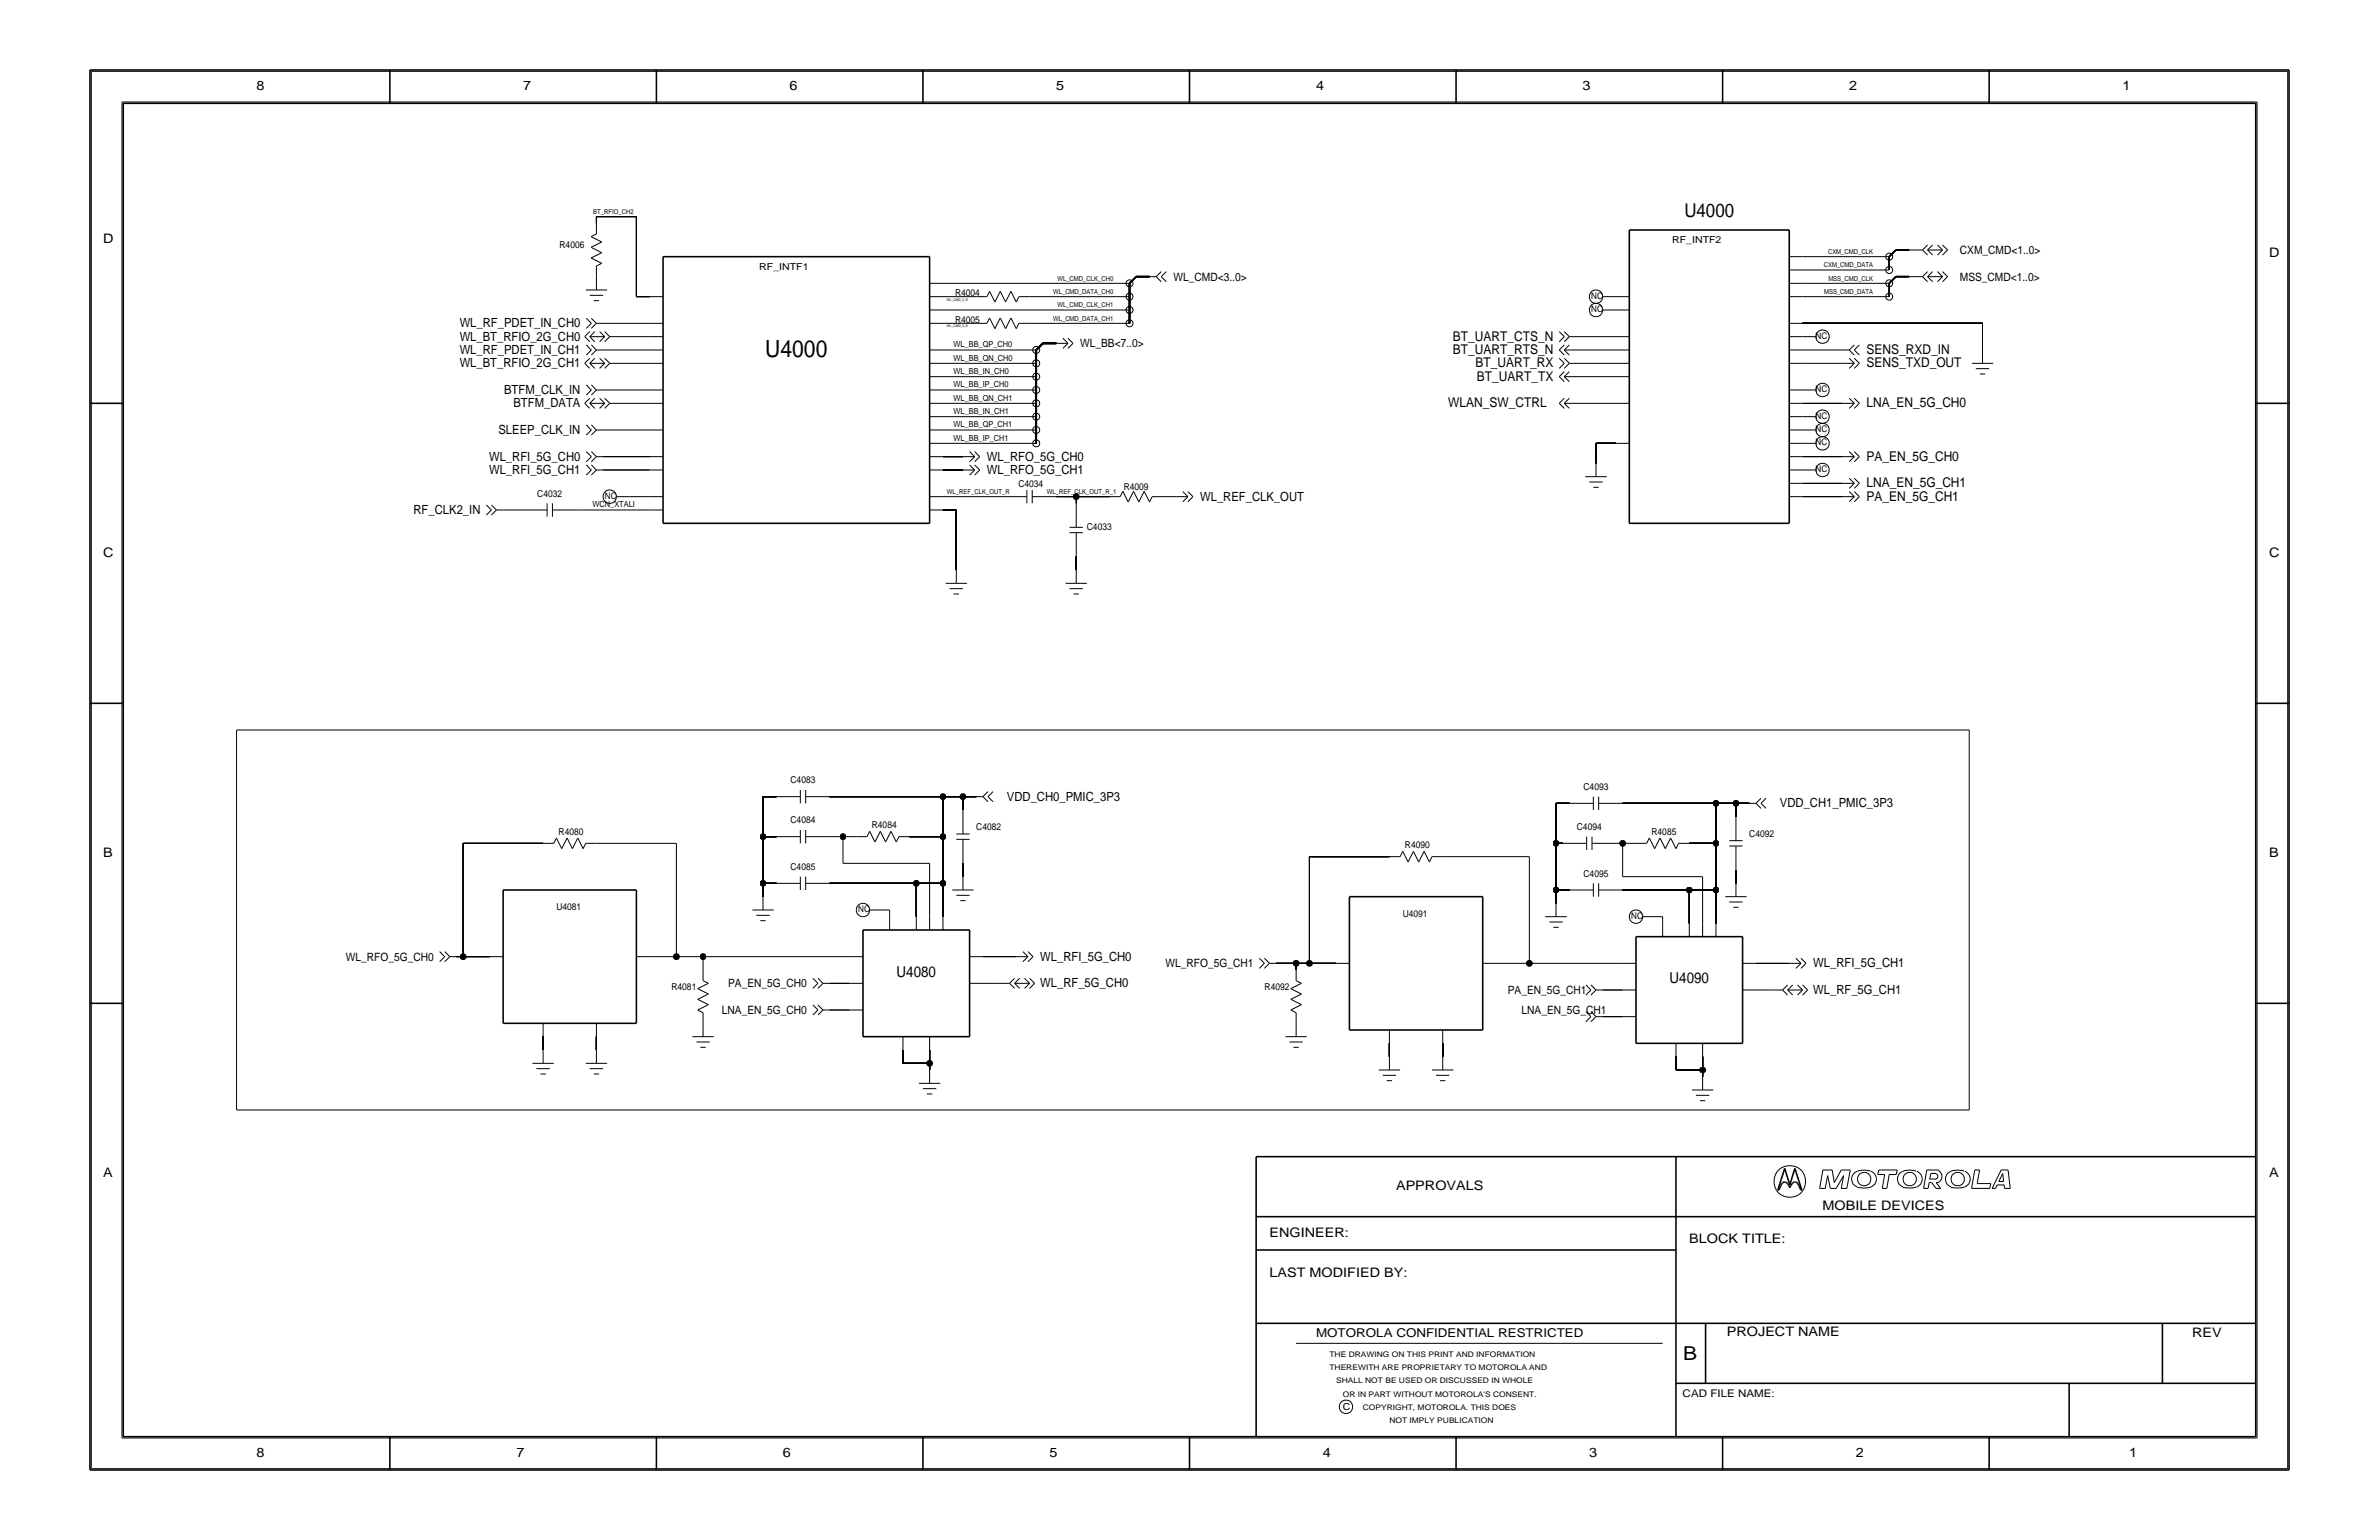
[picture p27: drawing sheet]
<svg xmlns="http://www.w3.org/2000/svg" width="432mm" height="279mm" viewBox="0 0 432 279" stroke-linecap="round" stroke-linejoin="round" font-family="sans-serif">
<defs><g id="words">
<text font-size="4.3" x="138.9" y="64.7">U4000</text>
<text font-size="3.5" x="305.5" y="246.7">B</text>
<text font-size="3.4" x="305.7" y="39.3">U4000</text>
<g font-size="2.7">
<text x="162.7" y="177.2">U4080</text>
<text x="303" y="178.4">U4090</text>
</g>
<g font-size="2.4">
<text x="46.6" y="16.3">8</text>
<text x="94.9" y="16.3">7</text>
<text x="143.3" y="16.3">6</text>
<text x="191.7" y="16.3">5</text>
<text x="238.9" y="16.3">4</text>
<text x="287.3" y="16.3">3</text>
<text x="335.6" y="16.3">2</text>
<text x="385.2" y="16.3">1</text>
<text x="18.7" y="44.1">D</text>
<text x="411.8" y="46.6">D</text>
<text x="263.7" y="64.2">BT_UART_RTS_N</text>
<text x="263.7" y="61.8">BT_UART_CTS_N</text>
<text x="338.8" y="64.2">SENS_RXD_IN</text>
<text x="267.8" y="66.6">BT_UART_RX</text>
<text x="268.1" y="69.1">BT_UART_TX</text>
<text x="338.8" y="66.6">SENS_TXD_OUT</text>
<text x="262.9" y="73.9">WLAN_SW_CTRL</text>
<text x="338.8" y="73.9">LNA_EN_5G_CH0</text>
<text x="338.8" y="83.6">PA_EN_5G_CH0</text>
<text x="338.8" y="88.4">LNA_EN_5G_CH1</text>
<text x="338.8" y="90.8">PA_EN_5G_CH1</text>
<text x="18.7" y="101">C</text>
<text x="411.8" y="101">C</text>
<text x="18.7" y="155.4">B</text>
<text x="411.8" y="155.4">B</text>
<text x="18.7" y="213.5">A</text>
<text x="253.4" y="215.9">APPROVALS</text>
<text x="411.8" y="213.5">A</text>
<text x="330.8" y="219.5">MOBILE DEVICES</text>
<text x="230.4" y="224.4">ENGINEER:</text>
<text x="306.6" y="225.6">BLOCK TITLE:</text>
<text x="230.4" y="231.6">LAST MODIFIED BY:</text>
<text x="313.4" y="242.4">PROJECT NAME</text>
<text x="397.9" y="242.5">REV</text>
<text x="46.6" y="264.3">8</text>
<text x="93.7" y="264.3">7</text>
<text x="142.1" y="264.3">6</text>
<text x="190.5" y="264.3">5</text>
<text x="240.1" y="264.3">4</text>
<text x="288.5" y="264.3">3</text>
<text x="336.9" y="264.3">2</text>
<text x="386.4" y="264.3">1</text>
</g>
<g font-size="2.3">
<text x="83.4" y="59.4">WL_RF_PDET_IN_CH0</text>
<text x="83.4" y="61.8">WL_BT_RFIO_2G_CH0</text>
<text x="83.4" y="64.2">WL_RF_PDET_IN_CH1</text>
<text x="83.4" y="66.6">WL_BT_RFIO_2G_CH1</text>
<text x="91.5" y="71.5">BTFM_CLK_IN</text>
<text x="93.2" y="73.9">BTFM_DATA</text>
<text x="88.8" y="83.6">WL_RFI_5G_CH0</text>
<text x="90.5" y="78.7">SLEEP_CLK_IN</text>
<text x="179.1" y="83.6">WL_RFO_5G_CH0</text>
<text x="88.8" y="86">WL_RFI_5G_CH1</text>
<text x="179.1" y="86">WL_RFO_5G_CH1</text>
<text x="75.1" y="93.3">RF_CLK2_IN</text>
<text x="217.8" y="90.8">WL_REF_CLK_OUT</text>
<text x="182.8" y="145.3">VDD_CH0_PMIC_3P3</text>
<text x="323.1" y="146.5">VDD_CH1_PMIC_3P3</text>
<text x="188.8" y="179.1">WL_RF_5G_CH0</text>
<text x="188.8" y="174.3">WL_RFI_5G_CH0</text>
<text x="329.1" y="175.5">WL_RFI_5G_CH1</text>
<text x="329.1" y="180.3">WL_RF_5G_CH1</text>
</g>
<text font-size="2.2" x="238.9" y="242.5">MOTOROLA CONFIDENTIAL RESTRICTED</text>
<g font-size="2.1">
<text x="355.7" y="46.1">CXM_CMD&lt;1..0&gt;</text>
<text x="213" y="50.9">WL_CMD&lt;3..0&gt;</text>
<text x="355.7" y="50.9">MSS_CMD&lt;1..0&gt;</text>
<text x="196.1" y="63">WL_BB&lt;7..0&gt;</text>
<text x="62.8" y="174.3">WL_RFO_5G_CH0</text>
<text x="132.2" y="179.1">PA_EN_5G_CH0</text>
<text x="211.6" y="175.5">WL_RFO_5G_CH1</text>
<text x="131" y="184">LNA_EN_5G_CH0</text>
<text x="273.7" y="180.3">PA_EN_5G_CH1</text>
<text x="276.2" y="184">LNA_EN_5G_CH1</text>
</g>
<text font-size="1.9" x="305.4" y="253.4">CAD FILE NAME:</text>
<g font-size="1.7">
<text x="101.6" y="45">R4006</text>
<text x="303.5" y="44.1">RF_INTF2</text>
<text x="137.8" y="49">RF_INTF1</text>
<text x="173.3" y="53.7">R4004</text>
<text x="173.3" y="58.5">R4005</text>
<text x="184.9" y="88.4">C4034</text>
<text x="204" y="88.9">R4009</text>
<text x="97.5" y="90.1">C4032</text>
<text x="197.3" y="96.2">C4033</text>
<text x="143.5" y="142.1">C4083</text>
<text x="287.4" y="143.3">C4093</text>
<text x="143.5" y="149.4">C4084</text>
<text x="101.4" y="151.5">R4080</text>
<text x="158.2" y="150.2">R4084</text>
<text x="177.2" y="150.6">C4082</text>
<text x="255" y="153.9">R4090</text>
<text x="286.2" y="150.6">C4094</text>
<text x="299.8" y="151.5">R4085</text>
<text x="317.5" y="151.8">C4092</text>
<text x="143.5" y="157.8">C4085</text>
<text x="287.4" y="159">C4095</text>
<text x="101" y="165.1">U4081</text>
<text x="254.6" y="166.3">U4091</text>
<text x="121.9" y="179.6">R4081</text>
<text x="229.5" y="179.6">R4092</text>
<text x="243.7" y="255.8">C</text>
</g>
<g font-size="1.6">
<text x="288.8" y="56.6">NC</text>
<text x="288.8" y="54.2">NC</text>
<text x="329.6" y="61.5">NC</text>
<text x="329.6" y="71.1">NC</text>
<text x="329.6" y="76">NC</text>
<text x="329.6" y="78.4">NC</text>
<text x="329.6" y="80.8">NC</text>
<text x="329.6" y="85.7">NC</text>
<text x="109.8" y="90.5">NC</text>
<text x="155.8" y="165.5">NC</text>
<text x="296.1" y="166.7">NC</text>
</g>
<g font-size="1.5">
<text x="173.1" y="63">WL_BB_QP_CH0</text>
<text x="173.1" y="65.4">WL_BB_QN_CH0</text>
<text x="173.1" y="70.3">WL_BB_IP_CH0</text>
<text x="173.1" y="67.9">WL_BB_IN_CH0</text>
<text x="173.1" y="75.1">WL_BB_IN_CH1</text>
<text x="173.1" y="77.5">WL_BB_QP_CH1</text>
<text x="173.1" y="72.7">WL_BB_QN_CH1</text>
<text x="173.1" y="79.9">WL_BB_IP_CH1</text>
<text x="107.6" y="92">WCN_XTALI</text>
</g>
<g font-size="1.4">
<text x="241.3" y="246.1">THE DRAWING ON THIS PRINT AND INFORMATION</text>
<text x="241.3" y="248.6">THEREWITH ARE PROPRIETARY TO MOTOROLA AND</text>
<text x="242.5" y="251">SHALL NOT BE USED OR DISCUSSED IN WHOLE</text>
<text x="243.7" y="253.4">OR IN PART WITHOUT MOTOROLA'S CONSENT.</text>
<text x="247.3" y="255.8">COPYRIGHT, MOTOROLA. THIS DOES</text>
<text x="252.2" y="258.2">NOT IMPLY PUBLICATION</text>
</g>
<g font-size="1.2">
<text x="107.7" y="38.8">BT_RFIO_CH2</text>
<text x="331.8" y="46.1">CXM_CMD_CLK</text>
<text x="191.1" y="53.3">WL_CMD_DATA_CH0</text>
<text x="191.9" y="50.9">WL_CMD_CLK_CH0</text>
<text x="331" y="48.5">CXM_CMD_DATA</text>
<text x="331.1" y="53.3">MSS_CMD_DATA</text>
<text x="331.9" y="50.9">MSS_CMD_CLK</text>
<text x="191.1" y="58.2">WL_CMD_DATA_CH1</text>
<text x="191.9" y="55.8">WL_CMD_CLK_CH1</text>
<text x="171.9" y="89.6">WL_REF_CLK_OUT_R</text>
<text x="190" y="89.6">WL_REF_CLK_OUT_R_1</text>
</g>
<g font-size=".6">
<text x="171.9" y="54.5">WL_CMD_2_R</text>
<text x="171.9" y="59.4">WL_CMD_0_R</text>
</g>
</g></defs>
<!-- layer: Nets -->
<g fill="none" stroke="#000" stroke-width=".18">
<path d="M108.3 39.3v1.2zM108.3 39.3h7.2zM115.5 39.3v14.5zM109.5 58.7h8.4zM115.5 53.8h2.4zM171.1 56.2h31.5zM171.1 51.4h31.5zM171.1 58.7h6.1zM171.1 53.8h6.1zM186.9 53.8h15.7zM186.9 58.7h15.7zM327.2 58.7h32.6z"/>
<path d="M327.2 51.4h13.3zM327.2 46.6h13.3zM327.2 53.8h13.3zM327.2 49h13.3zM359.8 58.7v4.8zM109.5 78h8.4zM109.5 63.5h8.4zM109.5 70.8h8.4zM113.1 61.1h4.8zM113.1 65.9h4.8zM113.1 73.2h4.8zM171.1 68.3h14.6z"/>
<path d="M171.1 70.8h14.6zM171.1 75.6h14.6zM171.1 63.5h14.6zM171.1 65.9h14.6zM171.1 73.2h14.6zM171.1 78h14.6zM286.1 63.5h7.2zM286.1 65.9h7.2zM286.1 73.2h7.2zM286.1 61.1h7.2zM286.1 68.3h7.2zM327.2 73.2h7.2z"/>
<path d="M327.2 65.9h7.2zM327.2 63.5h7.2zM91.3 92.5h3.6zM104.6 92.5h13.3zM109.5 82.9h8.4zM109.5 85.3h8.4zM114.3 90.1h3.6zM171.1 85.3h3.7zM171.1 82.9h3.7zM171.1 80.4h14.6zM171.1 92.5h2.5zM171.1 90.1h10.9z"/>
<path d="M173.6 92.5v10.9zM191.7 90.1h3.6zM195.3 90.1h6.1zM195.3 90.1v1.2zM211.1 90.1h2.4zM289.7 80.4h3.6zM289.7 80.4v3.7zM327.2 87.7h7.2zM327.2 82.9h7.2zM327.2 90.1h7.2zM195.3 101v2.4zM42.9 132.4h314.5z"/>
<path d="M42.9 132.4v69zM357.4 132.4v69zM84.1 153h14.5zM84.1 153v20.6zM108.3 153h14.5zM122.8 153v20.6zM138.5 151.8v8.5zM138.5 151.8h2.4zM138.5 144.5v7.3zM138.5 144.5h2.4zM150.6 144.5h20.5zM150.6 151.8h2.4z"/>
<path d="M153 151.8v4.8zM153 156.6h15.7zM153 151.8h2.4zM165.1 151.8h6zM168.7 156.6v9.7zM171.1 144.5h3.7zM171.1 151.8v8.5zM171.1 144.5v7.3zM174.8 156.6v2.5zM174.8 144.5v2.5zM174.8 144.5h2.4zM237.7 155.4h14.5z"/>
<path d="M237.7 155.4v19.4zM261.9 155.4h15.7zM277.6 155.4v19.4zM282.4 153v8.5zM282.4 153h1.2zM282.4 145.7v7.3zM282.4 145.7h2.4zM293.3 153h1.2zM294.5 159.1h14.5zM294.5 145.7h17zM294.5 153v6.1zM294.5 153h2.4z"/>
<path d="M306.6 153h4.9zM309 159.1v8.4zM311.5 145.7h3.6zM311.5 153v8.5zM311.5 145.7v7.3zM315.1 157.8v2.5zM315.1 145.7v2.5zM315.1 145.7h2.4zM82.9 173.6h1.2zM84.1 173.6h4.8zM117.9 173.6h4.9zM122.8 173.6h4.8z"/>
<path d="M127.6 173.6v2.4zM127.6 173.6h26.6zM138.5 160.3v2.4zM138.5 160.3h2.4zM150.6 178.4h3.6zM150.6 160.3h15.7zM160.3 165.1h1.2zM161.5 165.1v1.2zM166.3 160.3v6zM166.3 160.3h4.8zM171.1 160.3v6zM178.4 173.6h6.1z"/>
<path d="M178.4 178.4h2.4zM231.6 174.8h3.7zM235.3 174.8v1.2zM235.3 174.8h2.4zM237.7 174.8h4.8zM271.5 174.8h6.1zM277.6 174.8h16.9zM282.4 161.5v2.4zM282.4 161.5h2.4zM290.9 179.6h3.6zM294.5 161.5h12.1zM300.6 166.3h1.2z"/>
<path d="M301.8 166.3v1.2zM306.6 161.5v6zM306.6 161.5h4.9zM311.5 161.5v6zM318.7 174.8h6.1zM318.7 179.6h2.4zM98.6 188.1v2.4zM108.3 188.1v2.4zM150.6 183.2h3.6zM163.9 190.5v2.4zM163.9 192.9h4.8zM168.7 192.9v1.2z"/>
<path d="M168.7 190.5v2.4zM252.2 189.3v2.4zM261.9 189.3v2.4zM290.9 184.5h3.6zM304.2 191.7v2.4zM304.2 194.1h4.8zM309 194.1v1.2zM309 191.7v2.4zM42.9 201.4h314.5z"/>
</g>
<g fill="none" stroke="#000" stroke-width=".29">
<path d="M205 56.2v2.5zM205 53.8v2.4zM205 51.4v2.4zM205 51.4l1.2-1.2zM206.2 50.2h2.4zM342.9 51.4v2.4zM342.9 51.4l1.2-1.2zM342.9 46.6v2.4zM342.9 46.6l1.2-1.2zM344.1 50.2h2.4zM344.1 45.4h2.4zM188.1 78v2.4z"/>
<path d="M188.1 75.6v2.4zM188.1 73.2v2.4zM188.1 70.8v2.4zM188.1 68.3v2.5zM188.1 65.9v2.4zM188.1 63.5v2.4zM188.1 63.5l1.2-1.2zM189.3 62.3h2.4z"/>
</g>
<g fill="#000" stroke="#000" stroke-width=".18">
<circle cx="195.3" cy="90.1" r=".53"/>
<circle cx="138.5" cy="151.8" r=".53"/>
<circle cx="153" cy="151.8" r=".53"/>
<circle cx="171.1" cy="151.8" r=".53"/>
<circle cx="171.1" cy="144.5" r=".53"/>
<circle cx="174.8" cy="144.5" r=".53"/>
<circle cx="282.4" cy="153" r=".53"/>
<circle cx="294.5" cy="153" r=".53"/>
<circle cx="311.5" cy="153" r=".53"/>
<circle cx="311.5" cy="145.7" r=".53"/>
<circle cx="315.1" cy="145.7" r=".53"/>
<circle cx="84.1" cy="173.6" r=".53"/>
<circle cx="122.8" cy="173.6" r=".53"/>
<circle cx="127.6" cy="173.6" r=".53"/>
<circle cx="138.5" cy="160.3" r=".53"/>
<circle cx="166.3" cy="160.3" r=".53"/>
<circle cx="171.1" cy="160.3" r=".53"/>
<circle cx="235.3" cy="174.8" r=".53"/>
<circle cx="237.7" cy="174.8" r=".53"/>
<circle cx="277.6" cy="174.8" r=".53"/>
<circle cx="282.4" cy="161.5" r=".53"/>
<circle cx="306.6" cy="161.5" r=".53"/>
<circle cx="311.5" cy="161.5" r=".53"/>
<circle cx="168.7" cy="192.9" r=".53"/>
<circle cx="309" cy="194.1" r=".53"/>
</g>
<!-- layer: Components -->
<g fill="none" stroke="#000" stroke-width=".18">
<path d="M106.3 52.6h3.9zM106.4 57.7l.9 1zM107 53.6h2.5zM107.3 44.9l1.9 .9zM107.3 46.8l1.9-1zM107.3 42.9l1.9 1zM107.3 44.9l1.9-1zM107.3 46.8l1.9 1zM107.3 42.9l1-.4zM107.3 58.7l-.9 .9zM107.3 57.7l1 1zM107.8 54.5h.9z"/>
<path d="M108.3 48.3l.9-.5zM108.3 58.7l-1 .9zM108.3 58.7h1.2zM108.3 50.2v2.4zM108.3 40.5v2zM108.3 48.3v1.9zM117.9 58.7h2.4zM117.9 53.8h2.4zM168.7 58.7h2.4zM168.7 53.8h2.4zM168.7 56.2h2.4zM168.7 51.4h2.4z"/>
<path d="M177.2 58.7h1.9zM177.2 53.8h1.9zM179.6 57.7l1 1.9zM179.6 52.9l1 1.9zM179.6 57.7l-.5 1zM179.6 52.9l-.5 .9zM181.5 57.7l-.9 1.9zM181.5 57.7l1 1.9zM181.5 52.9l-.9 1.9zM181.5 52.9l1 1.9zM183.5 57.7l1 1.9zM183.5 52.9l1 1.9z"/>
<path d="M183.5 57.7l-1 1.9zM183.5 52.9l-1 1.9zM184.9 58.7l-.4 .9zM184.9 53.8l-.4 1zM184.9 58.7h2zM184.9 53.8h2zM202.6 58.7h2.4zM202.6 56.2h2.4zM202.6 53.8h2.4zM202.6 51.4h2.4zM208.6 50.2h1.3zM209.9 50.2l.9 .9z"/>
<path d="M210.8 50.2l.9 .9zM210.8 49.3l-.9 .9zM211.7 49.3l-.9 .9zM290.9 56.2h2.4zM290.9 53.8h2.4zM293.3 56.2h2.4zM293.3 53.8h2.4zM324.8 58.7h2.4zM324.8 51.4h2.4zM324.8 53.8h2.4zM324.8 46.6h2.4zM324.8 49h2.4z"/>
<path d="M340.5 53.8h2.4zM340.5 51.4h2.4zM340.5 49h2.4zM340.5 46.6h2.4zM346.5 50.2h2.4zM346.5 45.4h2.4zM348.9 50.2l1 .9zM348.9 45.4l1 .9zM348.9 50.2l1-.9zM348.9 45.4l1-1zM349.9 50.2l.9 .9zM349.9 45.4l.9 .9z"/>
<path d="M349.9 50.2l.9-.9zM349.9 50.2h2.7zM349.9 45.4l.9-1zM349.9 45.4h2.7zM351.7 49.3l.9 .9zM351.7 44.4l.9 1zM351.7 51.1l.9-.9zM351.7 46.3l.9-.9zM352.6 49.3l.9 .9zM352.6 44.4l.9 1zM352.6 51.1l.9-.9zM352.6 46.3l.9-.9z"/>
<path d="M106.1 73.2l.9 .9zM106.1 61.1l.9 .9zM106.1 65.9l.9 .9zM106.1 73.2l.9-.9zM106.1 61.1l.9-.9zM106.1 65.9l.9-.9zM106.4 62.6l.9 .9zM106.4 69.8l.9 1zM106.4 77.1l.9 .9zM107 73.2l1 .9zM107 61.1l1 .9zM107 65.9l1 .9z"/>
<path d="M107 73.2h2.8zM107 61.1h2.8zM107 65.9h2.8zM107 73.2l1-.9zM107 61.1l1-.9zM107 65.9l1-.9zM107.3 63.5l-.9 .9zM107.3 62.6l1 .9zM107.3 70.8l-.9 .9zM107.3 69.8l1 1zM107.3 78l-.9 .9zM107.3 77.1l1 .9z"/>
<path d="M108.3 63.5l-1 .9zM108.3 63.5h1.2zM108.3 70.8l-1 .9zM108.3 70.8h1.2zM108.3 78l-1 .9zM108.3 78h1.2zM108.8 72.3l1 .9zM108.8 60.2l1 .9zM108.8 65l1 .9zM108.8 74.1l1-.9zM108.8 62l1-.9zM108.8 66.8l1-.9z"/>
<path d="M109.8 72.3l.9 .9zM109.8 60.2l.9 .9zM109.8 65l.9 .9zM109.8 74.1l.9-.9zM109.8 62l.9-.9zM109.8 66.8l.9-.9zM110.7 73.2h2.4zM110.7 61.1h2.4zM110.7 65.9h2.4zM117.9 78h2.4zM117.9 70.8h2.4zM117.9 73.2h2.4z"/>
<path d="M117.9 65.9h2.4zM117.9 63.5h2.4zM117.9 61.1h2.4zM168.7 78h2.4zM168.7 75.6h2.4zM168.7 73.2h2.4zM168.7 70.8h2.4zM168.7 68.3h2.4zM168.7 65.9h2.4zM168.7 63.5h2.4zM185.7 75.6h2.4zM185.7 78h2.4z"/>
<path d="M185.7 63.5h2.4zM185.7 65.9h2.4zM185.7 68.3h2.4zM185.7 70.8h2.4zM185.7 73.2h2.4zM191.7 62.3h2.1zM192.9 61.4l.9 .9zM192.9 63.2l.9-.9zM193.8 61.4l1 .9zM193.8 63.2l1-.9zM283 63.5l.9 .9zM283 68.3l.9 1z"/>
<path d="M283 73.2l.9 .9zM283 63.5l.9-.9zM283 60.2l.9 .9zM283 65l.9 .9zM283 68.3l.9-.9zM283 73.2l.9-.9zM283.9 63.5l.9 .9zM283.9 68.3l.9 1zM283.9 73.2l.9 .9zM283.9 63.5h2.2zM283.9 63.5l.9-.9zM283.9 61.1l-.9 .9z"/>
<path d="M283.9 60.2l.9 .9zM283.9 65.9l-.9 .9zM283.9 65l.9 .9zM283.9 68.3h2.2zM283.9 68.3l.9-.9zM283.9 73.2h2.2zM283.9 73.2l.9-.9zM284.8 61.1l-.9 .9zM284.8 61.1h1.3zM284.8 65.9l-.9 .9zM284.8 65.9h1.3zM293.3 73.2h2.4z"/>
<path d="M293.3 68.3h2.4zM293.3 65.9h2.4zM293.3 63.5h2.4zM293.3 61.1h2.4zM324.8 78h2.4zM324.8 75.6h2.4zM324.8 70.8h2.4zM324.8 73.2h2.4zM324.8 63.5h2.4zM324.8 65.9h2.4zM324.8 61.1h2.4zM327.2 78h2.4z"/>
<path d="M327.2 75.6h2.4zM327.2 70.8h2.4zM327.2 61.1h2.4zM334.4 63.5h1.2zM334.4 73.2h2.2zM334.4 65.9h2.2zM335.6 72.3l1 .9zM335.6 65l1 .9zM335.6 74.1l1-.9zM335.6 63.5l1 .9zM335.6 66.8l1-.9zM336.6 72.3l.9 .9z"/>
<path d="M336.6 65l.9 .9zM336.6 74.1l.9-.9zM336.6 63.5l.9 .9zM336.6 62.6l-1 .9zM336.6 66.8l.9-.9zM337.5 62.6l-.9 .9zM357.9 65.9h3.9zM358.6 66.9h2.4zM359.3 67.9h1zM359.8 63.5v2.4zM88.3 91.6l.9 .9zM89.2 92.5l-.9 .9z"/>
<path d="M89.2 91.6l.9 .9zM90.1 92.5l-.9 .9zM90.1 92.5h1.2zM94.9 92.5h4.4zM99.3 91.3v2.4zM100.3 92.5h4.3zM100.3 91.3v2.4zM106.4 84.4l.9 .9zM106.4 81.9l.9 1zM107.3 85.3l-.9 .9zM107.3 84.4l1 .9zM107.3 82.9l-.9 .9z"/>
<path d="M107.3 81.9l1 1zM108.3 85.3l-1 .9zM108.3 85.3h1.2zM108.3 82.9l-1 .9zM108.3 82.9h1.2zM111.9 90.1h2.4zM117.9 92.5h2.4zM117.9 90.1h2.4zM117.9 85.3h2.4zM117.9 82.9h2.4zM168.7 92.5h2.4zM168.7 90.1h2.4z"/>
<path d="M168.7 82.9h2.4zM168.7 85.3h2.4zM168.7 80.4h2.4zM174.8 85.3h2.1zM174.8 82.9h2.1zM176 84.4l.9 .9zM176 81.9l.9 1zM176 86.2l.9-.9zM176 83.8l.9-.9zM176.9 84.4l.9 .9zM176.9 81.9l.9 1zM176.9 86.2l.9-.9z"/>
<path d="M176.9 83.8l.9-.9zM182 90.1h4.4zM185.7 80.4h2.4zM186.4 88.9v2.4zM187.4 90.1h4.3zM187.4 88.9v2.4zM194.1 96.6h2.4zM194.1 95.7h2.4zM195.3 96.6v4.4zM195.3 91.3v4.4zM201.4 90.1h1.9zM203.8 89.1l1 2z"/>
<path d="M203.8 89.1l-.5 1zM205.7 89.1l-.9 2zM205.7 89.1l1 2zM207.7 89.1l.9 2zM207.7 89.1l-1 2zM209.1 90.1l-.5 1zM209.1 90.1h2zM213.5 90.1h2.1zM214.7 89.2l.9 .9zM214.7 91l.9-.9zM215.6 89.2l.9 .9zM215.6 91l.9-.9z"/>
<path d="M287.7 86.5h3.9zM288.5 87.4h2.4zM289.2 88.4h1zM289.7 84.1v2.4zM293.3 80.4h2.4zM324.8 87.7h2.4zM324.8 90.1h2.4zM324.8 82.9h2.4zM324.8 85.3h2.4zM324.8 80.4h2.4zM327.2 80.4h2.4zM327.2 85.3h2.4z"/>
<path d="M334.4 82.9h2.2zM334.4 90.1h2.2zM334.4 87.7h2.2zM335.6 81.9l1 1zM335.6 89.2l1 .9zM335.6 86.8l1 .9zM335.6 83.8l1-.9zM335.6 91l1-.9zM335.6 88.6l1-.9zM336.6 81.9l.9 1zM336.6 89.2l.9 .9zM336.6 86.8l.9 .9z"/>
<path d="M336.6 83.8l.9-.9zM336.6 91l.9-.9zM336.6 88.6l.9-.9zM171.6 105.8h3.9zM172.4 106.8h2.4zM173.1 107.8h1zM173.6 103.4v2.4zM193.4 105.8h3.9zM194.1 106.8h2.4zM194.9 107.8h.9zM195.3 103.4v2.4zM98.6 153h1.9z"/>
<path d="M101 152l1 2zM101 152l-.5 1zM102.9 152l-.9 2zM102.9 152l1 2zM104.9 152l.9 2zM104.9 152l-1 2zM106.3 153l-.5 1zM106.3 153h2zM140.9 151.8h4.4zM140.9 144.5h4.4zM145.3 150.6v2.4zM145.3 143.3v2.4z"/>
<path d="M145.3 159.1v2.4zM146.2 151.8h4.4zM146.2 150.6v2.4zM146.2 144.5h4.4zM146.2 143.3v2.4zM146.2 159.1v2.4zM155.4 151.8h2zM157.8 150.8l1 2zM157.8 150.8l-.4 1zM159.8 150.8l-1 2zM159.8 150.8l.9 2zM161.7 150.8l1 2z"/>
<path d="M161.7 150.8l-1 2zM163.2 151.8l-.5 1zM163.2 151.8h1.9zM173.6 152.3h2.4zM173.6 151.3h2.4zM174.8 159.1v2.4zM174.8 152.3v4.3zM174.8 147v4.3zM177.2 144.5h1.2zM178.4 144.5l.9 1zM179.3 144.5l.9 1zM179.3 143.6l-.9 .9z"/>
<path d="M180.2 143.6l-.9 .9zM252.2 155.4h1.9zM254.6 154.5l1 1.9zM254.6 154.5l-.5 .9zM256.5 154.5l-.9 1.9zM256.5 154.5l1 1.9zM258.5 154.5l.9 1.9zM258.5 154.5l-1 1.9zM259.9 155.4l-.5 1zM259.9 155.4h2zM283.6 153h4.4zM284.8 145.7h4.4z"/>
<path d="M288 151.8v2.4zM289 153h4.3zM289 151.8v2.4zM289.2 144.5v2.5zM290.2 145.7h4.3zM290.2 144.5v2.5zM296.9 153h2zM299.4 152l.9 2zM299.4 152l-.5 1zM301.3 152l-1 2zM301.3 152l1 2zM303.2 152l1 2z"/>
<path d="M303.2 152l-.9 2zM304.7 153l-.5 1zM304.7 153h1.9zM313.9 153.5h2.4zM313.9 152.5h2.4zM315.1 153.5v4.3zM315.1 148.2v4.3zM317.5 145.7h1.2zM318.7 145.7l.9 1zM319.6 145.7l.9 1zM319.6 144.8l-.9 .9zM320.5 144.8l-.9 .9z"/>
<path d="M79.8 172.6l.9 1zM80.7 173.6l-.9 .9zM80.7 172.6l.9 1zM81.6 173.6l-.9 .9zM81.6 173.6h1.3zM88.9 173.6h2.4zM115.5 173.6h2.4zM126.6 179.4l2 .9zM126.6 179.4l2-1zM127.6 177.9l1 .5zM127.6 176v1.9zM136.6 165.1h3.8z"/>
<path d="M137.3 166.1h2.4zM138 167h1zM138.5 162.7v2.4zM140.9 160.3h4.4zM146.2 160.3h4.4zM147.5 177.5l1 .9zM148.5 178.4l-1 .9zM148.5 177.5l.9 .9zM149.4 178.4l-.9 .9zM149.4 178.4h1.2zM154.2 178.4h2.4zM154.2 173.6h2.4z"/>
<path d="M157.8 165.1h2.5zM161.5 166.3v2.4zM166.3 166.3v2.4zM168.7 166.3v2.4zM171.1 166.3v2.4zM172.8 161.5h3.9zM173.6 162.4h2.4zM174.3 163.4h1zM176 178.4h2.4zM176 173.6h2.4zM180.8 178.4h2.4zM183.2 178.4l1 .9z"/>
<path d="M183.2 178.4l1-.9zM184.2 178.4l.9 .9zM184.2 178.4l.9-.9zM184.2 178.4h2.7zM184.5 173.6h2.1zM185.7 172.6l.9 1zM185.7 174.5l.9-.9zM186 177.5l.9 .9zM186 179.3l.9-.9zM186.6 172.6l.9 1zM186.6 174.5l.9-.9zM186.9 177.5l.9 .9z"/>
<path d="M186.9 179.3l.9-.9zM228.6 173.9l.9 .9zM229.5 174.8l-.9 .9zM229.5 173.9l.9 .9zM230.4 174.8l-.9 .9zM230.4 174.8h1.2zM234.3 179.4l1.9 .9zM234.3 179.4l1.9-1zM235.3 177.9l.9 .5zM235.3 176v1.9zM242.5 174.8h2.4zM269.1 174.8h2.4z"/>
<path d="M280.5 166.3h3.9zM281.2 167.3h2.4zM281.9 168.2h1zM282.4 163.9v2.4zM284.8 161.5h4.4zM287.8 178.7l1 .9zM288.8 179.6l-1 .9zM288.8 178.7l.9 .9zM289.2 160.3v2.4zM289.7 179.6l-.9 .9zM289.7 179.6h1.2zM290.2 161.5h4.3z"/>
<path d="M290.2 160.3v2.4zM294.5 179.6h2.4zM294.5 174.8h2.4zM298.1 166.3h2.5zM301.8 167.5v2.4zM306.6 167.5v2.4zM309 167.5v2.4zM311.5 167.5v2.4zM313.1 162.7h3.9zM313.9 163.6h2.4zM314.6 164.6h1zM315.1 160.3v2.4z"/>
<path d="M316.3 179.6h2.4zM316.3 174.8h2.4zM321.1 179.6h2.4zM323.5 179.6l1 .9zM323.5 179.6l1-.9zM324.5 179.6l.9 .9zM324.5 179.6l.9-.9zM324.5 179.6h2.7zM324.8 174.8h2.1zM326 173.9l.9 .9zM326 175.7l.9-.9zM326.3 178.7l.9 .9z"/>
<path d="M326.9 173.9l.9 .9zM326.9 175.7l.9-.9zM327.2 178.7l.9 .9zM96.6 192.9h3.9zM97.4 193.9h2.4zM98.1 194.9h1zM98.6 190.5v2.4zM98.6 185.7v2.4zM106.3 192.9h3.9zM107 193.9h2.5zM107.8 194.9h.9zM108.3 190.5v2.4z"/>
<path d="M108.3 185.7v2.4zM125.7 188.1h3.8zM126.4 189h2.4zM126.6 183.2l2-.9zM126.6 183.2l1 .5zM126.6 181.3l2 1zM126.6 181.3l2-1zM127.1 190h1zM127.6 185.7v2.4zM127.6 183.7v2zM147.5 182.3l1 .9zM148.5 183.2l-1 1z"/>
<path d="M148.5 182.3l.9 .9zM149.4 183.2l-.9 1zM149.4 183.2h1.2zM154.2 183.2h2.4zM163.9 188.1v2.4zM166.8 196.5h3.9zM167.5 197.5h2.4zM168.2 198.5h1zM168.7 194.1v2.4zM168.7 188.1v2.4zM233.3 188.1h3.9zM234 189h2.5z"/>
<path d="M234.3 183.2l1.9-.9zM234.3 183.2l1 .5zM234.3 181.3l1.9 1zM234.3 181.3l1.9-1zM234.8 190h.9zM235.3 185.7v2.4zM235.3 183.7v2zM250.3 194.1h3.8zM251 195.1h2.4zM251.7 196.1h1zM252.2 191.7v2.4zM252.2 186.9v2.4z"/>
<path d="M259.9 194.1h3.9zM260.7 195.1h2.4zM261.4 196.1h.9zM261.9 191.7v2.4zM261.9 186.9v2.4zM287.8 183.5l1 1zM288.8 184.5l-1 .9zM288.8 183.5l.9 1zM289.7 184.5l-.9 .9zM289.7 184.5h1.2zM294.5 184.5h2.4zM304.2 189.3v2.4z"/>
<path d="M307.1 197.8h3.9zM307.8 198.7h2.4zM308.5 199.7h1zM309 195.3v2.5zM309 189.3v2.4zM326.3 180.5l.9-.9zM327.2 180.5l.9-.9z"/>
<circle cx="205" cy="58.7" r=".63"/>
<circle cx="205" cy="56.2" r=".63"/>
<circle cx="205" cy="53.8" r=".63"/>
<circle cx="205" cy="51.4" r=".63"/>
<circle cx="289.7" cy="56.3" r="1.22"/>
<circle cx="289.7" cy="53.8" r="1.22"/>
<circle cx="342.9" cy="53.8" r=".63"/>
<circle cx="342.9" cy="51.4" r=".63"/>
<circle cx="342.9" cy="49" r=".63"/>
<circle cx="342.9" cy="46.6" r=".63"/>
<circle cx="188.1" cy="78" r=".63"/>
<circle cx="188.1" cy="63.5" r=".63"/>
<circle cx="188.1" cy="68.3" r=".63"/>
<circle cx="188.1" cy="70.8" r=".63"/>
<circle cx="188.1" cy="73.2" r=".63"/>
<circle cx="188.1" cy="75.6" r=".63"/>
<circle cx="188.1" cy="65.9" r=".63"/>
<circle cx="330.8" cy="75.6" r="1.22"/>
<circle cx="330.8" cy="70.8" r="1.22"/>
<circle cx="330.8" cy="61.1" r="1.22"/>
<circle cx="330.8" cy="78" r="1.22"/>
<circle cx="110.7" cy="90.1" r="1.22"/>
<circle cx="188.1" cy="80.4" r=".63"/>
<circle cx="330.8" cy="80.4" r="1.22"/>
<circle cx="330.8" cy="85.3" r="1.22"/>
<circle cx="156.6" cy="165.1" r="1.22"/>
<circle cx="296.9" cy="166.3" r="1.22"/>
</g>
<g fill="none" stroke="#000" stroke-width=".29">
<path d="M120.3 46.6v48.3zM120.3 46.6h48.4zM168.7 46.6v48.3zM295.7 41.7v53.2zM295.7 41.7h29.1zM324.8 41.7v53.2zM120.3 94.9h48.4zM295.7 94.9h29.1zM91.3 161.5h24.2zM91.3 161.5v24.2zM115.5 161.5v24.2zM156.6 168.7v19.4z"/>
<path d="M156.6 168.7h19.4zM176 168.7v19.4zM244.9 162.7h24.2zM244.9 162.7v24.2zM269.1 162.7v24.2zM296.9 169.9v19.4zM296.9 169.9h19.4zM316.3 169.9v19.4zM91.3 185.7h24.2zM156.6 188.1h19.4zM244.9 186.9h24.2zM296.9 189.3h19.4z"/>
</g>
<!-- layer: Page Border and Title Block -->
<g fill="none" stroke="#000" stroke-width=".29">
<path d="M16.3 12.7h399.2zM16.3 12.7v254zM22.4 18.7h387zM22.4 18.7v242zM70.8 12.7v6zM119.1 12.7v6zM167.5 12.7v6zM215.9 12.7v6zM264.3 12.7v6zM312.7 12.7v6zM361 12.7v6zM409.4 18.7v242z"/>
<path d="M415.5 12.7v254zM16.3 73.2h6.1zM409.4 73.2h6.1zM16.3 127.6h6.1zM409.4 127.6h6.1zM16.3 182h6.1zM409.4 182h6.1zM228 209.9v50.8zM228 209.9h181.4zM304.2 209.9v50.8zM322.7 215.9h.2zM323 215.6l-.1 .3z"/>
<path d="M323.2 215.1l-.2 .5zM323.4 214.7l-.2 .4zM323.6 214.5l.2-.1zM323.6 214.5l-.2 .2zM323.8 214.4h.2zM323.9 212l1 3zM323.9 212l-1.2 3.9zM324 214.4l.2 .1zM324.2 214.5l.3 .2zM324.5 214.7l.2 .4zM324.7 215.1l.2 .4zM325 215.1l-.1 .4z"/>
<path d="M325.3 214.7l.2-.2zM325.3 214.7l-.3 .4zM325.5 214.5l.2-.1zM325.7 214.4h.2zM325.8 212l1.2 3.9zM325.8 212l-.9 3zM325.9 214.4l.2 .1zM326.1 214.5l.2 .2zM326.3 214.7l.2 .4zM326.5 215.1l.2 .5zM326.7 215.6l.1 .3zM326.8 215.9h.2z"/>
<path d="M228 220.7h181.4zM228 226.8h76.2zM228 240.1h181.4zM304.2 251h105.2zM309.6 240.1v10.9zM375.6 251v9.7zM392.5 240.1v10.9zM16.3 266.7h399.2zM22.4 260.7h387zM70.8 260.7v6zM119.1 260.7v6zM167.5 260.7v6z"/>
<path d="M215.9 260.7v6zM264.3 260.7v6zM312.7 260.7v6zM361 260.7v6z"/>
</g>
<g fill="none" stroke="#000" stroke-width=".18">
<path d="M16.6 12.9v253.6zM16.6 12.9h398.6zM22.1 18.5v242.4zM22.1 18.5h387.6zM409.7 18.5v242.4zM415.2 12.9v253.6zM330.3 215.6h1zM330.9 212.3h1.6zM330.9 212.3l-.6 3.3zM331.7 213.3l-.4 2.3zM331.7 213.3l.5 2.3zM332.2 215.6h1.1z"/>
<path d="M332.5 212.3l.4 2.2zM334.2 212.3h1.6zM334.2 215.6h1zM334.2 212.3l-1.3 2.2zM334.6 213.3l-.4 2.3zM334.6 213.3l-1.3 2.3zM335.8 212.3l-.6 3.3zM337 212.5a1.52 1.52 0 0 0-.9 1.5 1.52 1.52 0 0 0 1 1.4M339.5 212.5l-.1-.1a3.8 3.8 0 0 0-2.3 .1M339.6 212.5a1.56 1.56 0 0 1 .9 1.8 1.56 1.56 0 0 1-1.6 1.2l-1.8-.1M340.8 213.1h1.3zM341 212.3h3.4z"/>
<path d="M341 212.3l-.2 .8zM341.6 215.6h.9zM342.1 213.1l-.5 2.5zM342.9 213.1l-.4 2.5zM342.9 213.1h1.3zM344.4 212.3l-.2 .8zM347.8 212.5a2.85 2.85 0 0 0-3.2 .7 1.55 1.55 0 0 0 .8 2.2M347.8 215.4l-1.3 .1-1.1-.1M347.9 212.5a1.51 1.51 0 0 1 1 1.4 1.51 1.51 0 0 1-1 1.5M349.1 215.6h.9zM349.7 212.3h2.1zM349.7 212.3l-.6 3.3z"/>
<path d="M350.2 214.5h.4zM350.2 214.5l-.2 1.1zM350.3 213.9h1.1zM350.4 212.9h1zM350.4 212.9l-.1 1zM350.6 214.5l.8 1.1zM351.4 213a.47 .47 0 0 1 .3 .5 .47 .47 0 0 1-.3 .4M351.4 214.5l.8 1.1zM351.4 214.5h.4zM351.4 215.6h.8zM351.8 212.4a1.18 1.18 0 0 1 .7 1.1 1.18 1.18 0 0 1-.7 1M356.5 212.5a2.85 2.85 0 0 0-3.2 .7 1.55 1.55 0 0 0 .8 2.2"/>
<path d="M356.5 215.4l-1.3 .1-1.1-.1M356.6 212.5a1.51 1.51 0 0 1 1 1.4 1.51 1.51 0 0 1-1 1.5M357.8 215.6h3.3zM358.4 212.3h.9zM358.4 212.3l-.6 3.3zM358.9 214.7h2.4zM359.3 212.3l-.4 2.4zM361.3 214.7l-.2 .9zM361.6 215.6h.6zM362.5 215h1.3zM362.5 215l-.3 .6zM362.8 214.4h.9z"/>
<path d="M363.2 212.3l-1.6 3.3zM363.2 212.3h1.3zM363.5 212.9l-.7 1.5zM363.5 212.9l.2 1.5zM363.8 215v.6zM363.8 215.6h1.1zM364.5 212.3l.4 3.3zM235.3 243.7h66.5zM16.6 266.5h398.6zM22.1 260.9h387.6z"/>
<circle cx="324.8" cy="214.4" r="2.88"/>
<circle cx="338.3" cy="213.9" r="1.22"/>
<circle cx="346.6" cy="213.9" r="1.22"/>
<circle cx="355.3" cy="213.9" r="1.22"/>
<circle cx="244.3" cy="255.2" r="1.22"/>
</g>
<use href="#words"/>
</svg>
